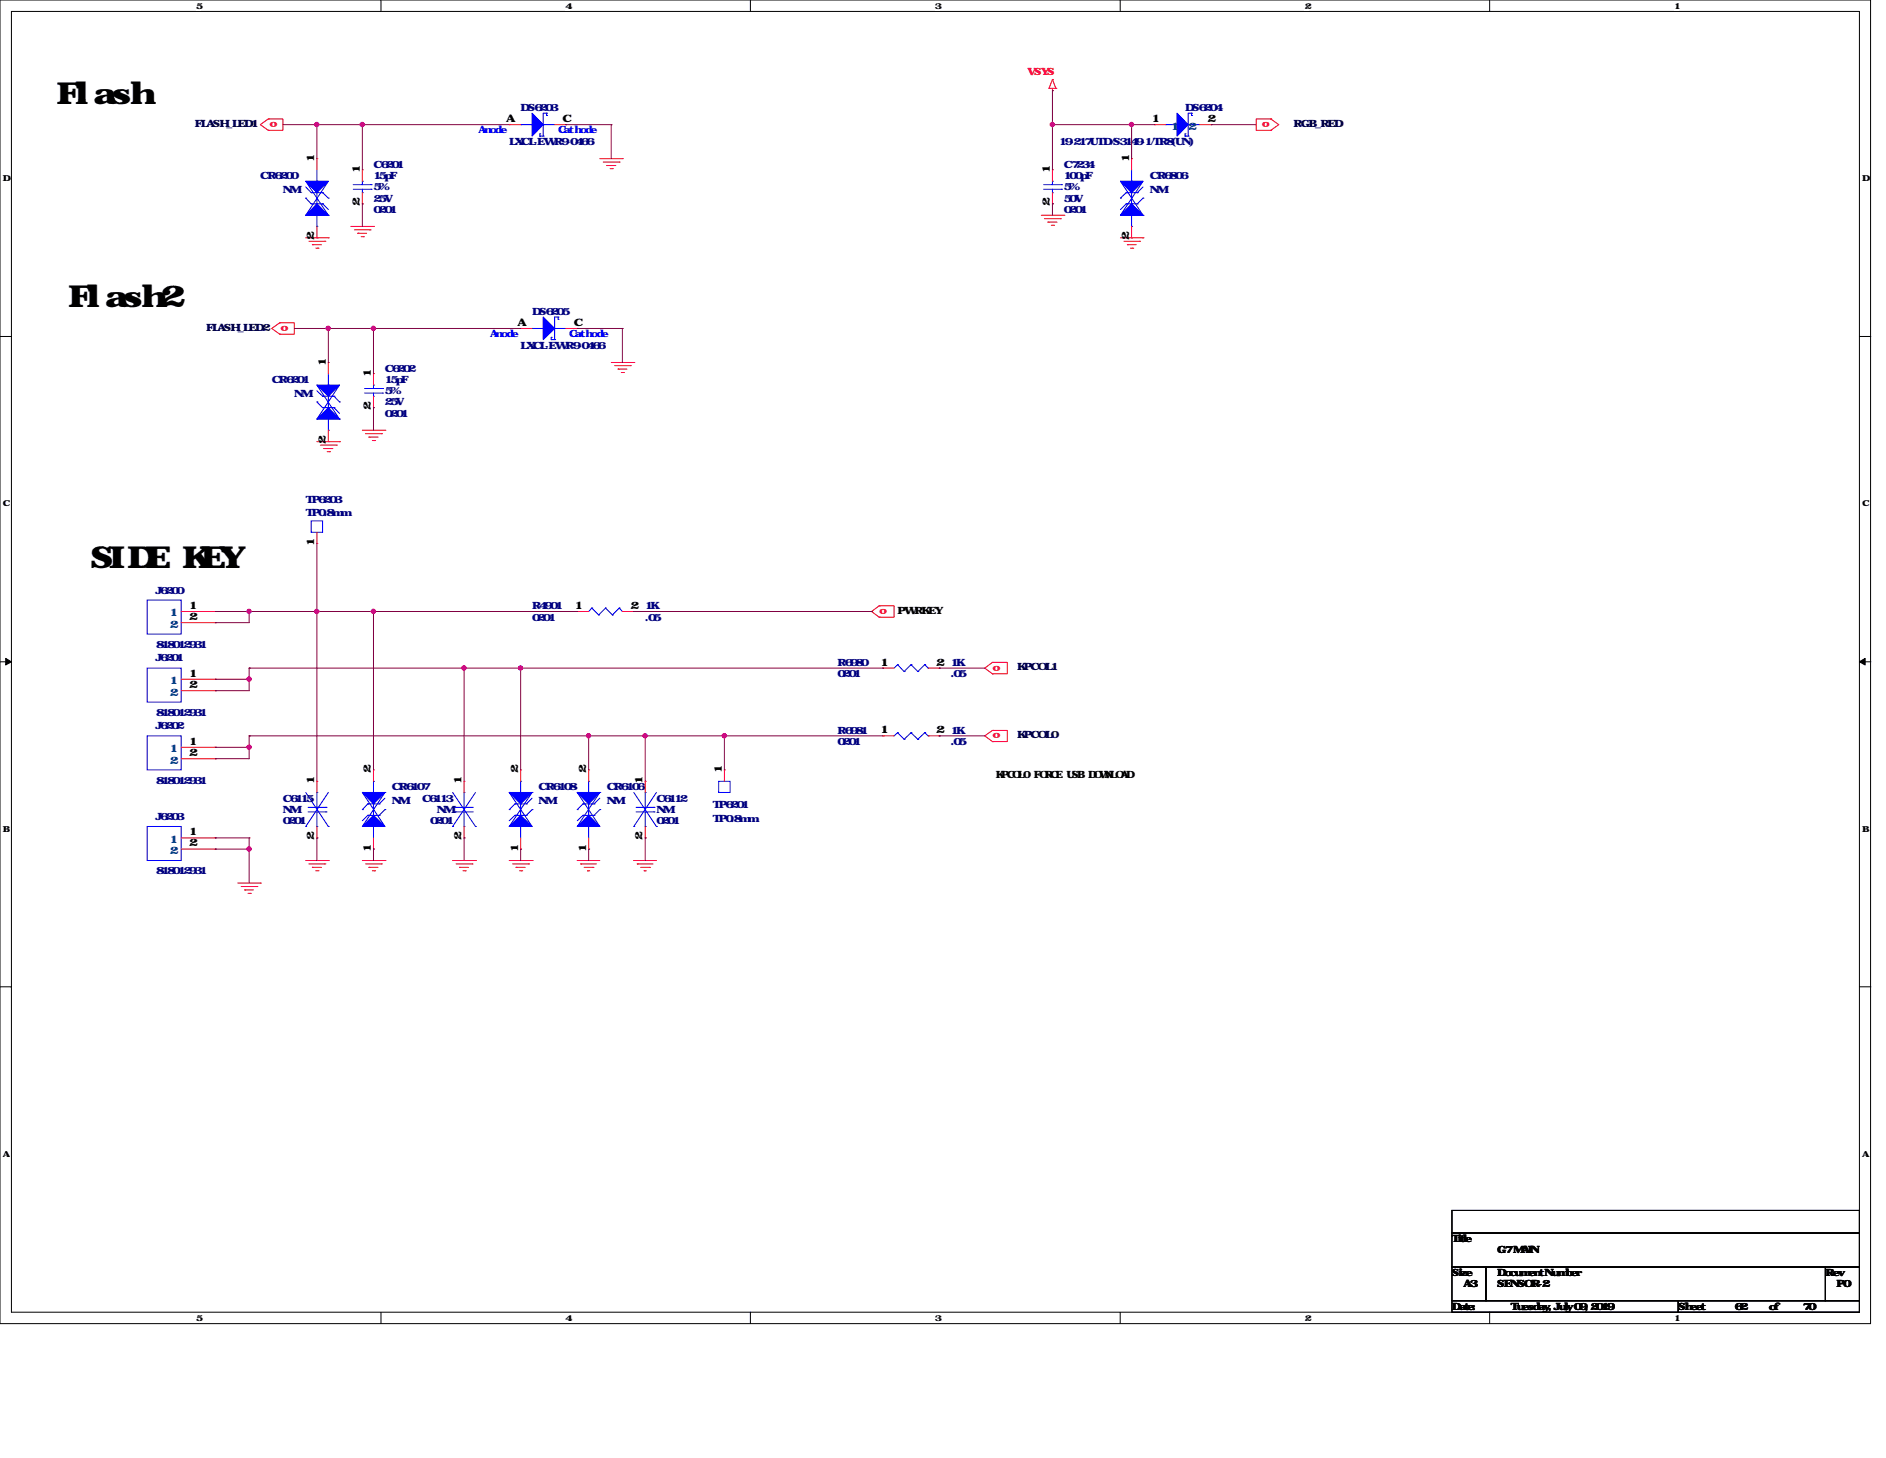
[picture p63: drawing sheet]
<svg xmlns="http://www.w3.org/2000/svg" width="279mm" height="216mm" viewBox="0 0 279 216" stroke-linecap="round" stroke-linejoin="round" font-family="sans-serif">
<defs><g id="words">
<g font-size="4.5">
<text x="8.4" y="15.4">Flash</text>
<text x="10.1" y="45.5">Flash2</text>
<text x="13.4" y="84.1">SIDE KEY</text>
</g>
<g font-size="1.5" fill="#f00">
<text x="152.2" y="11.1">VSYS</text>
<text x="41.1" y="18.1" transform="rotate(-180 41.1 18.1)">o</text>
<text x="188.1" y="18.1" transform="rotate(-180 188.1 18.1)">o</text>
<text x="42.8" y="48.3" transform="rotate(-180 42.8 48.3)">o</text>
<text x="131.4" y="90.2" transform="rotate(-180 131.4 90.2)">o</text>
<text x="148.2" y="98.6" transform="rotate(-180 148.2 98.6)">o</text>
<text x="148.2" y="108.6" transform="rotate(-180 148.2 108.6)">o</text>
</g>
<g font-size="1.5" fill="#000080">
<text x="77.1" y="16.5">DS6203</text>
<text x="175.6" y="16.5">DS6204</text>
<text x="75.4" y="21.5">LXCL-EWR9-0466</text>
<text x="156.9" y="21.5">19-217UTD/S3149-1/TR8(UN)</text>
<text x="38.6" y="26.5">CR6200</text>
<text x="41.9" y="28.5">NM</text>
<text x="55.3" y="24.8">C6201</text>
<text x="55.3" y="26.5">15pF</text>
<text x="55.3" y="29.9">25V</text>
<text x="55.3" y="28.2">5%</text>
<text x="157.6" y="24.8">C7234</text>
<text x="157.6" y="26.5">100pF</text>
<text x="157.6" y="29.9">50V</text>
<text x="157.6" y="28.2">5%</text>
<text x="170.4" y="26.5">CR6806</text>
<text x="170.4" y="28.5">NM</text>
<text x="55.3" y="31.5">0201</text>
<text x="157.6" y="31.5">0201</text>
<text x="78.8" y="46.7">DS6205</text>
<text x="77.1" y="51.6">LXCL-EWR9-0466</text>
<text x="40.3" y="56.7">CR6201</text>
<text x="43.6" y="58.7">NM</text>
<text x="57" y="55">C6202</text>
<text x="57" y="56.7">15pF</text>
<text x="57" y="58.4">5%</text>
<text x="57" y="61.7">0201</text>
<text x="57" y="60">25V</text>
<text x="45.3" y="74.5">TP6203</text>
<text x="45.3" y="76.5">TP0.8mm</text>
<text x="23" y="87.9">J6200</text>
<text x="23.2" y="95.9">818012931</text>
<text x="78.8" y="90.2">R4901</text>
<text x="78.8" y="91.9">0201</text>
<text x="95.6" y="90.2">1K</text>
<text x="95.6" y="91.9">.05</text>
<text x="23" y="97.9">J6201</text>
<text x="124.1" y="98.6">R6980</text>
<text x="124.1" y="100.3">0201</text>
<text x="140.8" y="98.6">1K</text>
<text x="140.8" y="100.3">.05</text>
<text x="23" y="108">J6202</text>
<text x="23.2" y="106">818012931</text>
<text x="124.1" y="108.7">R6981</text>
<text x="124.1" y="110.3">0201</text>
<text x="140.8" y="108.7">1K</text>
<text x="140.8" y="110.3">.05</text>
<text x="23.2" y="116">818012931</text>
<text x="41.9" y="118.7">C6115</text>
<text x="58" y="117.1">CR6107</text>
<text x="58" y="119">NM</text>
<text x="62.5" y="118.7">C6113</text>
<text x="79.8" y="117.1">CR6108</text>
<text x="79.8" y="119">NM</text>
<text x="89.9" y="117.1">CR6106</text>
<text x="89.9" y="119">NM</text>
<text x="97.2" y="118.7">C6112</text>
<text x="105.6" y="119.7">TP6201</text>
<text x="23" y="121.4">J6203</text>
<text x="41.9" y="120.4">NM</text>
<text x="41.9" y="122.1">0201</text>
<text x="63.7" y="122.1">0201</text>
<text x="64.7" y="120.4">NM</text>
<text x="97.2" y="120.4">NM</text>
<text x="97.2" y="122.1">0201</text>
<text x="105.6" y="121.8">TP0.8mm</text>
<text x="23.2" y="129.5">818012931</text>
</g>
<g font-size="1.5" fill="#000040">
<text x="28.9" y="18.8">FLASH_LED1</text>
<text x="191.6" y="18.8">RGB_RED</text>
<text x="30.5" y="49">FLASH_LED2</text>
<text x="150.7" y="99.3">KPCOL1</text>
<text x="150.7" y="109.3">KPCOL0</text>
</g>
<g font-size="1.5">
<text x="46.6" y="24" transform="rotate(-90 46.6 24)">1</text>
<text x="75" y="18.1">A</text>
<text x="83.4" y="18.1">C</text>
<text x="167.3" y="24" transform="rotate(-90 167.3 24)">1</text>
<text x="170.6" y="18.1">1</text>
<text x="178.9" y="18.1">2</text>
<text x="53.3" y="25.7" transform="rotate(-90 53.3 25.7)">1</text>
<text x="155.5" y="25.7" transform="rotate(-90 155.5 25.7)">1</text>
<text x="46.6" y="35.6" transform="rotate(-90 46.6 35.6)">2</text>
<text x="53.3" y="30.6" transform="rotate(-90 53.3 30.6)">2</text>
<text x="155.5" y="30.6" transform="rotate(-90 155.5 30.6)">2</text>
<text x="167.3" y="35.6" transform="rotate(-90 167.3 35.6)">2</text>
<text x="76.7" y="48.3">A</text>
<text x="85" y="48.3">C</text>
<text x="48.3" y="54.1" transform="rotate(-90 48.3 54.1)">1</text>
<text x="54.9" y="55.8" transform="rotate(-90 54.9 55.8)">1</text>
<text x="48.3" y="65.7" transform="rotate(-90 48.3 65.7)">2</text>
<text x="54.9" y="60.7" transform="rotate(-90 54.9 60.7)">2</text>
<text x="46.6" y="80.9" transform="rotate(-90 46.6 80.9)">1</text>
<text x="28" y="90.2">1</text>
<text x="28" y="91.8">2</text>
<text x="85.2" y="90.2">1</text>
<text x="93.4" y="90.2">2</text>
<text x="133" y="90.9">PWRKEY</text>
<text x="28" y="100.2">1</text>
<text x="28" y="101.9">2</text>
<text x="130.4" y="98.6">1</text>
<text x="138.7" y="98.6">2</text>
<text x="28" y="110.3">1</text>
<text x="28" y="112">2</text>
<text x="130.4" y="108.6">1</text>
<text x="138.7" y="108.6">2</text>
<text x="46.6" y="116.2" transform="rotate(-90 46.6 116.2)">1</text>
<text x="54.9" y="114.5" transform="rotate(-90 54.9 114.5)">2</text>
<text x="68.4" y="116.2" transform="rotate(-90 68.4 116.2)">1</text>
<text x="76.8" y="114.5" transform="rotate(-90 76.8 114.5)">2</text>
<text x="86.8" y="114.5" transform="rotate(-90 86.8 114.5)">2</text>
<text x="95.2" y="116.2" transform="rotate(-90 95.2 116.2)">1</text>
<text x="106.9" y="114.5" transform="rotate(-90 106.9 114.5)">1</text>
<text x="147.5" y="115.2">KPCOL0 FORCE USB DOWNLOAD</text>
<text x="28" y="123.7">1</text>
<text x="28" y="125.3">2</text>
<text x="46.6" y="124.4" transform="rotate(-90 46.6 124.4)">2</text>
<text x="68.4" y="124.4" transform="rotate(-90 68.4 124.4)">2</text>
<text x="95.2" y="124.4" transform="rotate(-90 95.2 124.4)">2</text>
<text x="54.9" y="126.1" transform="rotate(-90 54.9 126.1)">1</text>
<text x="76.8" y="126.1" transform="rotate(-90 76.8 126.1)">1</text>
<text x="86.8" y="126.1" transform="rotate(-90 86.8 126.1)">1</text>
<text x="215.1" y="183.9">Title</text>
<text x="221.8" y="185.6">G7 MAIN</text>
<text x="215.1" y="189">Size</text>
<text x="216.8" y="190.6">A3</text>
<text x="221.8" y="190.6">SENSOR-2</text>
<text x="221.8" y="189">Document Number</text>
<text x="270.4" y="189">Rev</text>
<text x="272.1" y="190.6">P0</text>
<text x="215.1" y="194">Date:</text>
<text x="223.8" y="194">Tuesday, July 09, 2019</text>
<text x="248.6" y="194">Sheet</text>
<text x="257" y="194">62</text>
<text x="262" y="194">of</text>
<text x="267.1" y="194">70</text>
</g>
<g font-size="1.5" fill="#00f">
<text x="70.9" y="19.7">Anode</text>
<text x="82.7" y="19.7">Cathode</text>
<text x="72.6" y="49.9">Anode</text>
<text x="84.3" y="49.9">Cathode</text>
</g>
<g font-size="1.5" fill="#004080">
<text x="173.5" y="19.2">1</text>
<text x="176" y="19.2">2</text>
<text x="25.1" y="91.3">1</text>
<text x="25.1" y="92.9">2</text>
<text x="25.1" y="101.3">1</text>
<text x="25.1" y="103">2</text>
<text x="25.1" y="111.4">1</text>
<text x="25.1" y="113.1">2</text>
<text x="25.1" y="124.8">1</text>
<text x="25.1" y="126.4">2</text>
</g>
<g font-size="1.2">
<text x="29" y="1.3">5</text>
<text x="83.8" y="1.3">4</text>
<text x="138.5" y="1.3">3</text>
<text x="193.3" y="1.3">2</text>
<text x="248" y="1.3">1</text>
<text x=".4" y="26.8">D</text>
<text x="275.9" y="26.8">D</text>
<text x=".4" y="75">C</text>
<text x="275.9" y="75">C</text>
<text x=".4" y="123.1">B</text>
<text x="275.9" y="123.1">B</text>
<text x=".4" y="171.3">A</text>
<text x="275.9" y="171.3">A</text>
<text x="29" y="195.6">5</text>
<text x="83.8" y="195.6">4</text>
<text x="138.5" y="195.6">3</text>
<text x="193.3" y="195.6">2</text>
<text x="248" y="195.6">1</text>
</g>
</g></defs>
<path d="M0 0h277.1v196h-277.1zM1.7 1.7h273.8v192.6h-273.8z" fill="none" stroke="#000" stroke-width=".15"/>
<g fill="#fff">
<path d="M29 .2h.7v1.3h-.7z"/>
<path d="M29 194.5h.7v1.3h-.7z"/>
</g>
<path d="M56.4 0v1.7M56.4 194.3v1.7" fill="none" stroke="#000" stroke-width=".15"/>
<g fill="#fff">
<path d="M83.8 .2h.6v1.3h-.6z"/>
<path d="M83.8 194.5h.6v1.3h-.6z"/>
</g>
<path d="M111.2 0v1.7M111.2 194.3v1.7" fill="none" stroke="#000" stroke-width=".15"/>
<g fill="#fff">
<path d="M138.5 .2h.6v1.3h-.6z"/>
<path d="M138.5 194.5h.6v1.3h-.6z"/>
</g>
<path d="M165.9 0v1.7M165.9 194.3v1.7" fill="none" stroke="#000" stroke-width=".15"/>
<g fill="#fff">
<path d="M193.3 .2h.6v1.3h-.6z"/>
<path d="M193.3 194.5h.6v1.3h-.6z"/>
</g>
<path d="M220.7 0v1.7M220.7 194.3v1.7" fill="none" stroke="#000" stroke-width=".15"/>
<g fill="#fff">
<path d="M248 .2h.7v1.3h-.7z"/>
<path d="M248 194.5h.7v1.3h-.7z"/>
<path d="M.4 25.7h.9v1.4h-.9z"/>
<path d="M275.9 25.7h.8v1.4h-.8z"/>
<path d="M.4 73.9h.9v1.3h-.9z"/>
<path d="M275.9 73.9h.8v1.3h-.8z"/>
</g>
<path d="M0 49.8h1.7M275.5 49.8h1.7" fill="none" stroke="#000" stroke-width=".15"/>
<g fill="#fff">
<path d="M.4 122h.8v1.4h-.8z"/>
<path d="M275.9 122h.7v1.4h-.7z"/>
</g>
<path d="M0 98h1.7M275.5 98h1.7" fill="none" stroke="#000" stroke-width=".15"/>
<path d="M.8 97.5l.9 .5-.9 .5zM275.5 98l.8-.5v1z" fill="#000" stroke="#000" stroke-width=".15"/>
<g fill="#fff">
<path d="M.4 170.2h.8v1.3h-.8z"/>
<path d="M275.9 170.2h.7v1.3h-.7z"/>
</g>
<path d="M0 146.1h1.7M275.5 146.1h1.7M215.1 179.2h60.4v3.4h-60.4zM215.1 182.6h60.4v5h-60.4zM215.1 187.6h5v5h-5zM215.1 192.6h33.5v1.7h-33.5zM220.1 187.6h50.3v5h-50.3zM248.6 192.6h26.9v1.7h-26.9zM270.4 187.6h5.1v5h-5.1z" fill="none" stroke="#000" stroke-width=".15"/>
<g fill="none" stroke="#f00" stroke-width=".15">
<path d="M39.8 19.3h.1M39.8 17.6h.1M39.8 17.6h2.1v1.7h-2.1M39.8 17.6l-1.2 .9 1.2 .8M75.4 18.5h.1M75.4 18.5h1.7M82.2 18.5h1.6M83.8 18.5h.1M155.4 13.1h.1M155.4 13.1h1M155.9 13.4h.1M155.9 11.8h.1"/>
<path d="M155.9 13.1v.3M155.9 11.8l.5 1.3M155.9 11.8l-.5 1.3M156.4 13.1h.1M171 18.5h.1M171 18.5h1.7M177.7 18.5h1.7M179.4 18.5h.1M188.3 19.3h.1M188.3 17.6h.1M188.3 17.6h-2.2v1.7h2.2M188.3 17.6l1.1 .9-1.1 .8"/>
<path d="M45.3 35.2h3.3M45.8 35.7h2.3M46.3 36.2h.1M46.3 36.2h1.3M46.8 36.7h.3M46.9 23.5h.1M46.9 35.2h.1M46.9 23.5v1.6M46.9 33.5v1.7M47.1 36.7h.1M48.1 35.7h.1M48.6 35.2h.1"/>
<path d="M52 33.5h3.3M52.5 34h2.3M53 34.5h.1M53 34.5h1.3M53.5 35.1h.3M53.7 25.1h.1M53.7 30.2h.1M53.7 25.1v1.7M53.7 28.5v1.7M53.8 35.1h.1M54.8 34h.1M55.3 33.5h.1"/>
<path d="M88.9 23.5h3.3M89.4 24h2.3M89.9 24.5h.1M89.9 24.5h1.3M90.4 25h.3M90.7 25h.1M91.7 24h.1M92.2 23.5h.1M154.3 31.9h3.3M154.7 32.4h2.4M155.2 32.9h.1M155.2 32.9h1.4"/>
<path d="M155.7 33.4h.4M155.9 25.1h.1M155.9 30.2h.1M155.9 25.1v1.7M155.9 28.5v1.7M156.1 33.4h.1M157.1 32.4h.1M157.6 31.9h.1M166 35.2h3.3M166.5 35.7h2.3M167 36.2h.1M167 36.2h1.3"/>
<path d="M167.5 36.7h.3M167.6 23.5h.1M167.6 35.2h.1M167.6 23.5v1.6M167.6 33.5v1.7M167.8 36.7h.1M168.8 35.7h.1M169.3 35.2h.1M41.4 49.5h.1M41.4 47.8h.1M41.4 47.8h2.2v1.7h-2.2M41.4 47.8l-1.1 .8 1.1 .9"/>
<path d="M48.6 53.7h.1M48.6 53.7v1.6M55.3 55.3h.1M55.3 55.3v1.7M55.3 58.7v1.7M77.1 48.6h.1M77.1 48.6h1.7M83.8 48.6h1.7M85.5 48.6h.1M90.6 53.7h3.3M91.1 54.1h2.3M91.6 54.7h.1"/>
<path d="M91.6 54.7h1.3M92 55.2h.4M92.4 55.2h.1M93.4 54.1h.1M93.9 53.7h.1M46.9 65.4h3.4M46.9 78.8v1.7M47.5 65.9h2.3M48 66.4h.1M48 66.4h1.3M48.5 66.9h.3M48.6 65.4h.1"/>
<path d="M48.6 63.7v1.7M48.8 66.9h.1M49.8 65.9h.1M50.3 65.4h.1M53.7 63.7h3.3M54.1 64.2h2.4M54.7 64.7h.1M54.7 64.7h1.3M55.2 65.2h.3M55.3 60.4h.1M55.5 65.2h.1M56.5 64.2h.1"/>
<path d="M57 63.7h.1M26.8 90.6h5.1M26.8 92.2h5.1M31.9 90.6h.1M31.9 92.2h.1M46.9 80.5h.1M85.5 90.6h.1M85.5 90.6h1.7M92.2 90.6h1.7M93.9 90.6h.1M130.3 91.4h.1M130.3 89.7h.1"/>
<path d="M130.3 89.7h2.2v1.7h-2.2M130.3 89.7l-1.2 .9 1.2 .8M130.8 98.9h.1M130.8 98.9h1.7M137.5 98.9h1.6M139.1 98.9h.1M147 99.8h.1M147 98.1h.1M147 98.1h2.2v1.7h-2.2M147 98.1l-1.1 .8 1.1 .9M26.8 110.7h5.1M26.8 112.4h5.1"/>
<path d="M26.8 100.6h5.1M26.8 102.3h5.1M31.9 110.7h.1M31.9 112.4h.1M31.9 100.6h.1M31.9 102.3h.1M46.9 115.7h.1M46.9 115.7v1.6M55.3 114h.1M55.3 114v1.7M68.7 115.7h.1M68.7 115.7v1.6"/>
<path d="M77.1 114h.1M77.1 114v1.7M87.2 114h.1M87.2 114v1.7M95.6 115.7h.1M95.6 115.7v1.6M107.3 114h.1M107.3 114v1.7M130.8 109h.1M130.8 109h1.7M137.5 109h1.6M139.1 109h.1"/>
<path d="M147 109.8h.1M147 108.2h.1M147 108.2h2.2v1.6h-2.2M147 108.2l-1.1 .8 1.1 .8M26.8 124.1h5.1M26.8 125.7h5.1M31.9 124.1h.1M31.9 125.7h.1M35.2 130.8h3.4M35.7 131.3h2.4M36.2 131.8h.1M36.2 131.8h1.3"/>
<path d="M36.7 132.3h.4M37.1 132.3h.1M38.1 131.3h.1M38.6 130.8h.1M45.3 127.4h3.3M45.8 127.9h2.3M46.3 128.4h.1M46.3 128.4h1.3M46.8 128.9h.3M46.9 124.1h.1M46.9 122.4v1.7M47.1 128.9h.1"/>
<path d="M48.1 127.9h.1M48.6 127.4h.1M53.7 127.4h3.3M54.1 127.9h2.4M54.7 128.4h.1M54.7 128.4h1.3M55.2 128.9h.3M55.3 125.7h.1M55.3 124.1v1.6M55.5 128.9h.1M56.5 127.9h.1M57 127.4h.1"/>
<path d="M67.1 127.4h3.3M67.6 127.9h2.3M68.1 128.4h.1M68.1 128.4h1.3M68.6 128.9h.3M68.7 124.1h.1M68.7 122.4v1.7M68.9 128.9h.1M69.9 127.9h.1M70.4 127.4h.1M75.4 127.4h3.4M75.9 127.9h2.4"/>
<path d="M76.5 128.4h.1M76.5 128.4h1.3M77 128.9h.3M77.1 125.7h.1M77.1 124.1v1.6M77.3 128.9h.1M78.3 127.9h.1M78.8 127.4h.1M85.5 127.4h.1M85.5 127.4h3.4M86 127.9h.1M86 127.9h2.3"/>
<path d="M86.5 128.4h1.3M87 128.9h.1M87 128.9h.4M87.2 125.7h.1M87.2 124.1v1.6M87.8 128.4h.1M93.9 127.4h.1M93.9 127.4h3.3M94.4 127.9h.1M94.4 127.9h2.3M94.9 128.4h1.3M95.4 128.9h.1"/>
<path d="M95.4 128.9h.4M95.6 124.1h.1M95.6 122.4v1.7M96.2 128.4h.1"/>
</g>
<g fill="none" stroke="#00f" stroke-width=".15">
<path d="M77.1 18.5h.1M77.1 18.5h1.7M80 19.8h.1M80 19.8v.4M80.5 18.5h.1M80.5 18.5h1.7M81 16.8h.1M81 17.1h.1M81 16.8h-.5v3.4M81 16.8v.3M172.7 18.5h.1M172.7 18.5h1.7"/>
<path d="M175.6 19.8h.1M175.6 19.8v.4M176 18.5h.1M176 18.5h1.7M176.5 16.8h.1M176.5 17.1h.1M176.5 16.8h-.5v3.4M176.5 16.8v.3M45.3 29.3h.1M45.3 31.9h.1M45.3 27.7l.8 .8M45.3 29.3l.8 .9"/>
<path d="M45.3 26.8l3.3 5.1M46.1 28.5h.1M46.1 30.2h.1M46.1 28.5h1.7M46.1 30.2h1.7M46.9 26.8h.1M46.9 30.2h.1M46.9 33.5h.1M46.9 25.1v1.7M46.9 28.5v1.7M46.9 31.9v1.6M47.8 28.5h.1"/>
<path d="M47.8 30.2h.1M47.8 28.5l.8 .8M47.8 30.2l.8 .8M48.6 29.3h.1M48.6 31.9h.1M48.6 26.8l-3.3 5.1M52.3 27.3h2.7M52.3 28h2.7M53.7 26.8h.1M53.7 28.5h.1M53.7 26.8v.5M53.7 28v.5"/>
<path d="M55 27.3h.1M55 28h.1M80 20.2h.1M80 20.2h.5M80.5 20.2h.1M154.6 27.3h2.7M154.6 28h2.7M155.9 26.8h.1M155.9 28.5h.1M155.9 26.8v.5M155.9 28v.5M157.3 27.3h.1"/>
<path d="M157.3 28h.1M166 29.3h.1M166 31.9h.1M166 26.8l3.3 5.1M166.8 28.5h.1M166.8 30.2h.1M166.8 30.2l-.8 .8M166.8 28.5h1.7M166.8 28.5l-.8 .8M166.8 30.2h1.7M167.6 26.8h.1M167.6 30.2h.1"/>
<path d="M167.6 33.5h.1M167.6 25.1v1.7M167.6 28.5v1.7M167.6 31.9v1.6M168.5 28.5h.1M168.5 30.2h.1M169.3 29.3h.1M169.3 31.9h.1M169.3 29.3l-.8 .9M169.3 27.7l-.8 .8M169.3 26.8l-3.3 5.1M175.6 20.2h.1"/>
<path d="M175.6 20.2h.4M176 20.2h.1M46.9 59.5h.1M46.9 57.9l.9 .8M46.9 59.5l.9 .9M46.9 57l3.4 5.1M47.8 58.7h.1M47.8 58.7h1.7M48.6 57h.1M48.6 55.3v1.7M48.6 58.7v1.7M49.5 58.7h.1"/>
<path d="M49.5 58.7l.8 .8M50.3 59.5h.1M50.3 57l-3.4 5.1M54 57.5h2.7M54 58.2h2.7M55.3 57h.1M55.3 58.7h.1M55.3 57v.5M55.3 58.2v.5M56.7 57.5h.1M56.7 58.2h.1M78.8 48.6h.1"/>
<path d="M78.8 48.6h1.7M81.7 50.3h.1M81.7 50h.1M81.7 50.3h.5M81.7 50v.3M82.2 48.6h.1M82.2 50.3h.1M82.2 48.6h1.6M82.7 46.9h.1M82.7 47.3h.1M82.7 46.9h-.5v3.4M82.7 46.9v.4"/>
<path d="M46.1 77.1h1.7v1.7h-1.7zM46.9 62.1h.1M47.8 60.4h.1M47.8 60.4h1.7M48.6 60.4h.1M48.6 63.7h.1M48.6 62.1v1.6M49.5 60.4h.1M49.5 60.4l.8 .8M50.3 62.1h.1M21.8 88.9h5v5h-5zM21.8 98.9h5v5.1h-5z"/>
<path d="M87.7 90h.1M87.7 90l-.5 .6M87.7 90l1 1.1M88.7 91.1h.1M89.7 90h.1M89.7 90l-1 1.1M89.7 90l1 1.1M90.7 91.1h.1M91.7 90h.1M91.7 90l-1 1.1M91.7 90l.5 .6M92.2 90.6h.1"/>
<path d="M133 98.4h.1M133 98.4l-.5 .5M133 98.4l.9 1M133.9 99.4h.1M135 98.4h.1M135 98.4l-1.1 1M135 98.4l1 1M136 99.4h.1M137 98.4h.1M137 98.4l-1 1M137 98.4l.5 .5M137.5 98.9h.1"/>
<path d="M21.8 109h5v5h-5zM45.3 117.3l3.3 5.1M45.6 119.5h2.7M46.9 117.3h.1M46.9 117.3v2.2M48.3 119.5h.1M48.6 117.3l-3.3 5.1M53.7 119.9h.1M53.7 117.3h.1M53.7 117.3l3.3 5.1M54.5 119h.1M54.5 119h1.7"/>
<path d="M54.5 119l-.8 .9M55.3 119h.1M55.3 115.7h.1M55.3 115.7v1.6M55.3 119v1.7M56.2 119h.1M57 119.9h.1M57 117.3h.1M57 118.2l-.8 .8M57 119.9l-.8 .8M57 117.3l-3.3 5.1M67.1 117.3l3.3 5.1"/>
<path d="M67.4 119.5h.1M67.4 119.5h2.7M68.7 117.3h.1M68.7 117.3v2.2M70.4 117.3l-3.3 5.1M75.4 119.9h.1M75.4 117.3h.1M75.4 117.3l3.4 5.1M76.3 119h.1M76.3 119h1.7M76.3 119l-.9 .9M77.1 119h.1"/>
<path d="M77.1 115.7h.1M77.1 115.7v1.6M77.1 119v1.7M78 119h.1M78.8 119.9h.1M78.8 117.3h.1M78.8 119.9l-.8 .8M78.8 118.2l-.8 .8M78.8 117.3l-3.4 5.1M85.5 119.9h.1M85.5 117.3h.1M85.5 117.3l3.4 5.1"/>
<path d="M86.4 119h.1M86.4 119h1.6M86.4 119l-.9 .9M87.2 119h.1M87.2 115.7h.1M87.2 115.7v1.6M87.2 119v1.7M88 119h.1M88.9 119.9h.1M88.9 117.3h.1M88.9 119.9l-.9 .8M88.9 118.2l-.9 .8"/>
<path d="M88.9 117.3l-3.4 5.1M93.9 117.3l3.3 5.1M94.2 119.5h2.7M95.6 117.3h.1M95.6 117.3v2.2M96.9 119.5h.1M97.2 117.3l-3.3 5.1M106.5 115.7h1.7v1.6h-1.7zM133 108.5h.1M133 108.5l-.5 .5M133 108.5l.9 1M133.9 109.5h.1"/>
<path d="M135 108.5h.1M135 108.5l-1.1 1M135 108.5l1 1M136 109.5h.1M137 108.5h.1M137 108.5l-1 1M137 108.5l.5 .5M137.5 109h.1M21.8 122.4h5v5h-5zM45.3 122.4h.1M45.6 120.2h2.7M46.9 122.4h.1"/>
<path d="M46.9 120.2v2.2M48.3 120.2h.1M48.6 122.4h.1M54.5 120.7h.1M54.5 120.7l-.8 .8M54.5 120.7h1.7M55.3 122.4h.1M55.3 122.4v1.7M56.2 120.7h.1M67.1 122.4h.1M67.4 120.2h.1M67.4 120.2h2.7"/>
<path d="M68.7 122.4h.1M68.7 120.2v2.2M70.4 122.4h.1M76.3 120.7h.1M76.3 120.7h1.7M76.3 120.7l-.9 .8M77.1 122.4h.1M77.1 122.4v1.7M78 120.7h.1M86.4 120.7h.1M86.4 120.7h1.6M86.4 120.7l-.9 .8"/>
<path d="M87.2 122.4h.1M87.2 122.4v1.7M88 120.7h.1M93.9 122.4h.1M94.2 120.2h2.7M95.6 122.4h.1M95.6 120.2v2.2M96.9 120.2h.1M97.2 122.4h.1"/>
</g>
<g fill="#00f" stroke="#00f" stroke-width=".15">
<path d="M55.3 120.7l1.7 1.7h-3.3z"/>
<path d="M53.7 117.3h3.3l-1.7 1.7z"/>
<path d="M75.4 122.4l1.7-1.7 1.7 1.7z"/>
<path d="M75.4 117.3h3.4l-1.7 1.7z"/>
<path d="M46.9 57h3.4l-1.7 1.7z"/>
<path d="M46.9 62.1l1.7-1.7 1.7 1.7z"/>
<path d="M166 26.8h3.3l-1.7 1.7z"/>
<path d="M167.6 30.2l1.7 1.7h-3.3z"/>
<path d="M85.5 122.4l1.7-1.7 1.7 1.7z"/>
<path d="M85.5 117.3h3.4l-1.7 1.7z"/>
<path d="M45.3 26.8h3.3l-1.7 1.7z"/>
<path d="M46.9 30.2l1.7 1.7h-3.3z"/>
<path d="M80.5 46.9l1.7 1.7-1.7 1.7z"/>
<path d="M174.4 16.8l1.6 1.7-1.6 1.7z"/>
<path d="M78.8 16.8l1.7 1.7-1.7 1.7z"/>
</g>
<g fill="none" stroke="#800040" stroke-width=".15">
<path d="M41.9 18.5h33.5M46.9 18.5h.1M46.9 18.5v5M53.7 18.5h.1M53.7 18.5v6.6M83.8 18.5h.1M83.8 18.5h6.8M90.6 18.5h.1M90.6 18.5v5M155.9 18.5h.1M155.9 13.4h.1M155.9 18.5h15.1"/>
<path d="M155.9 13.4v11.7M167.6 18.5h.1M167.6 18.5v5M179.4 18.5h.1M179.4 18.5h6.7M53.7 30.2h.1M53.7 30.2v3.3M155.9 30.2h.1M155.9 30.2v1.7M43.6 48.6h33.5M48.6 48.6h.1M48.6 48.6v5.1"/>
<path d="M55.3 48.6h.1M55.3 48.6v6.7M85.5 48.6h.1M85.5 48.6h6.7M92.2 48.6h.1M92.2 48.6v5.1M55.3 60.4h.1M55.3 60.4v3.3M31.9 90.6h.1M31.9 92.2h.1M31.9 90.6h53.6M36.9 98.9h.1"/>
<path d="M36.9 90.6h.1M36.9 98.9h93.9M36.9 90.6v1.6h-5M36.9 98.9v3.4h-5M46.9 90.6h.1M46.9 80.5v35.2M55.3 90.6h.1M55.3 90.6v23.4M68.7 98.9h.1M68.7 98.9v16.8M77.1 98.9h.1M77.1 98.9v15.1"/>
<path d="M93.9 90.6h35.2M129.1 90.6h.1M130.8 98.9h.1M139.1 98.9h.1M139.1 98.9h6.8M31.9 100.6h.1M31.9 102.3h.1M31.9 110.7h.1M31.9 112.4h.1M31.9 100.6h5M31.9 110.7h5M36.9 109h.1"/>
<path d="M36.9 100.6h.1M36.9 110.7h.1M36.9 109h93.9M36.9 109v3.4h-5M87.2 109h.1M87.2 109v5M95.6 109h.1M95.6 109v6.7M107.3 109h.1M107.3 109v5M139.1 109h.1M139.1 109h6.8"/>
<path d="M31.9 124.1h.1M31.9 125.7h.1M31.9 124.1h5M31.9 125.7h5M36.9 124.1h.1M36.9 125.7h.1M36.9 124.1v6.7M46.9 124.1h.1M46.9 124.1v3.3M55.3 125.7h.1M55.3 125.7v1.7M68.7 124.1h.1"/>
<path d="M68.7 124.1v3.3M77.1 125.7h.1M77.1 125.7v1.7M87.2 125.7h.1M87.2 125.7v1.7M95.6 124.1h.1M95.6 124.1v3.3"/>
</g>
<g fill="#f0f" stroke="#f0f" stroke-width=".15">
<circle cx="53.7" cy="18.4" r=".32"/>
<circle cx="46.9" cy="90.5" r=".32"/>
<circle cx="55.3" cy="90.5" r=".32"/>
<circle cx="68.7" cy="98.9" r=".32"/>
<circle cx="77.1" cy="98.9" r=".32"/>
<circle cx="87.2" cy="108.9" r=".32"/>
<circle cx="107.3" cy="108.9" r=".32"/>
<circle cx="95.6" cy="108.9" r=".32"/>
<circle cx="167.6" cy="18.4" r=".32"/>
<circle cx="155.9" cy="18.4" r=".32"/>
<circle cx="36.9" cy="90.5" r=".32"/>
<circle cx="36.9" cy="100.6" r=".32"/>
<circle cx="36.9" cy="110.6" r=".32"/>
<circle cx="36.9" cy="125.7" r=".32"/>
<circle cx="46.9" cy="18.4" r=".32"/>
<circle cx="48.6" cy="48.6" r=".32"/>
<circle cx="55.3" cy="48.6" r=".32"/>
</g>
<use href="#words"/>
</svg>
